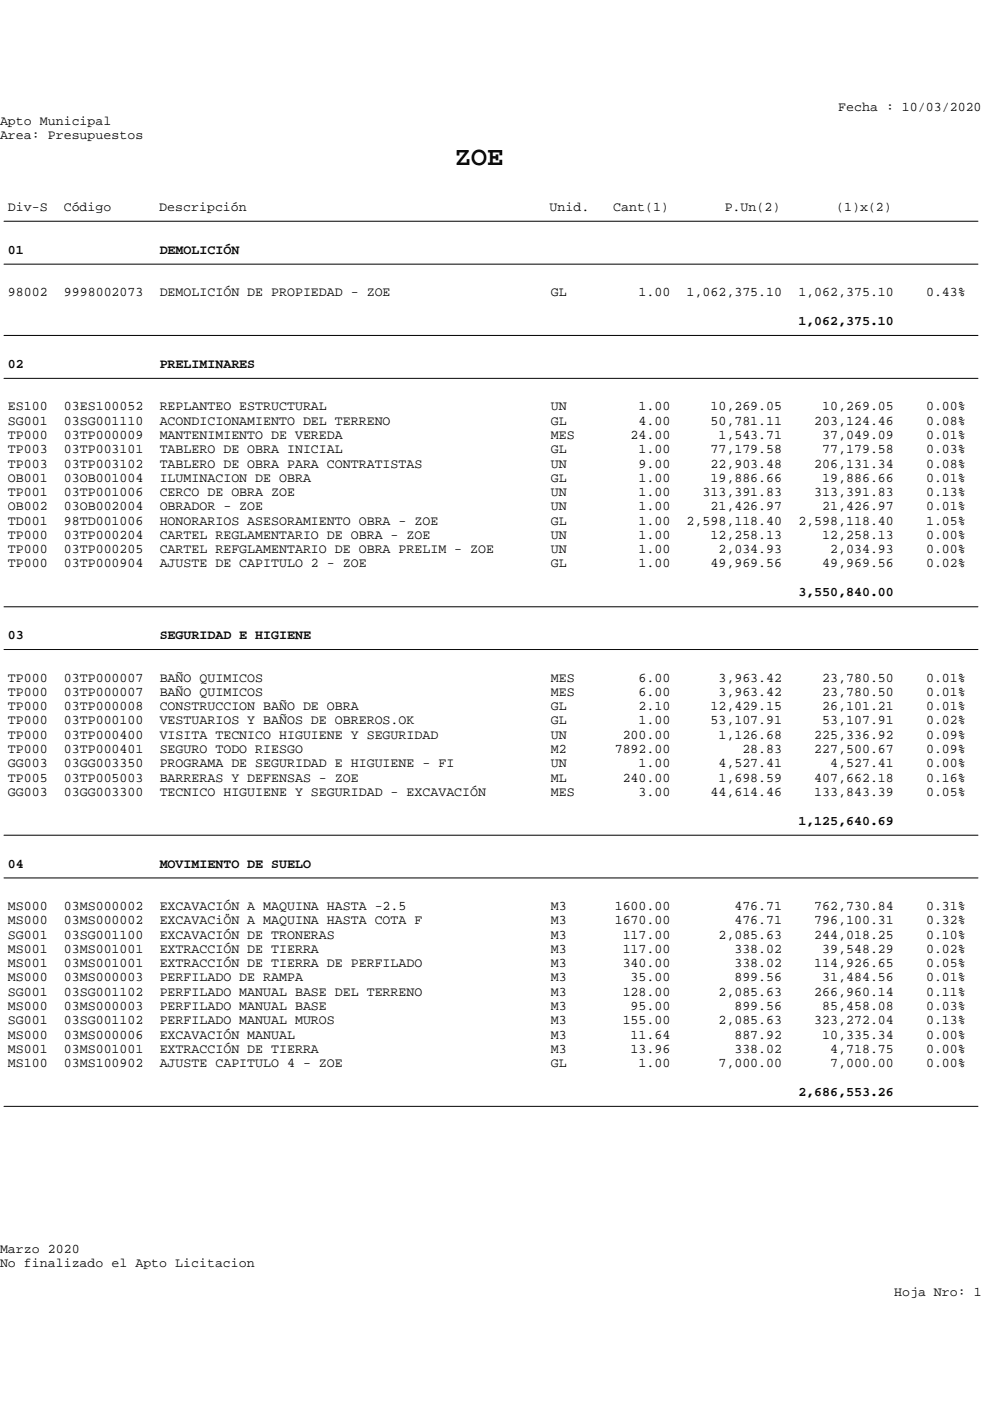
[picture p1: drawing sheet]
<svg xmlns="http://www.w3.org/2000/svg" width="210mm" height="297mm" viewBox="0 0 210 297" stroke-linecap="round" stroke-linejoin="round" font-family="sans-serif">
<defs><g id="words">
<text font-size="5.7" x="96.5" y="35">ZOE</text>
<g font-size="2.8">
<text x="177.8" y="23.5">Fecha : 10/03/2020</text>
<text x="0" y="26.5">Apto Municipal</text>
<text x="0" y="29.5">Area: Presupuestos</text>
<text x="1.7" y="44.6">Div-S</text>
<text x="13.5" y="44.6">Código</text>
<text x="33.8" y="44.6">Descripción</text>
<text x="116.5" y="44.6">Unid.</text>
<text x="130.1" y="44.6">Cant(1)</text>
<text x="153.7" y="44.6">P.Un(2)</text>
<text x="177.4" y="44.6">(1)x(2)</text>
<text x="1.7" y="53.8">01</text>
<text x="33.9" y="53.8">DEMOLICIÓN</text>
<text x="1.7" y="62.8">98002</text>
<text x="13.5" y="62.8">9998002073</text>
<text x="33.9" y="62.8">DEMOLICIÓN DE PROPIEDAD - ZOE</text>
<text x="116.8" y="62.8">GL</text>
<text x="135.4" y="62.8">1.00</text>
<text x="145.6" y="62.8">1,062,375.10</text>
<text x="169.3" y="62.8">1,062,375.10</text>
<text x="196.4" y="62.8">0.43%</text>
<text x="169.3" y="68.9">1,062,375.10</text>
<text x="1.7" y="78">02</text>
<text x="33.9" y="78">PRELIMINARES</text>
<text x="1.7" y="87">ES100</text>
<text x="13.5" y="87">03ES100052</text>
<text x="33.9" y="87">REPLANTEO ESTRUCTURAL</text>
<text x="116.8" y="87">UN</text>
<text x="135.4" y="87">1.00</text>
<text x="150.7" y="87">10,269.05</text>
<text x="174.4" y="87">10,269.05</text>
<text x="196.4" y="87">0.00%</text>
<text x="1.7" y="90">SG001</text>
<text x="1.7" y="93.1">TP000</text>
<text x="13.5" y="90">03SG001110</text>
<text x="13.5" y="93.1">03TP000009</text>
<text x="33.9" y="90">ACONDICIONAMIENTO DEL TERRENO</text>
<text x="33.9" y="93.1">MANTENIMIENTO DE VEREDA</text>
<text x="116.8" y="90">GL</text>
<text x="116.8" y="93.1">MES</text>
<text x="133.8" y="93.1">24.00</text>
<text x="135.4" y="90">4.00</text>
<text x="150.7" y="90">50,781.11</text>
<text x="152.4" y="93.1">1,543.71</text>
<text x="172.7" y="90">203,124.46</text>
<text x="174.4" y="93.1">37,049.09</text>
<text x="196.4" y="90">0.08%</text>
<text x="196.4" y="93.1">0.01%</text>
<text x="1.7" y="96.1">TP003</text>
<text x="1.7" y="99.1">TP003</text>
<text x="13.5" y="96.1">03TP003101</text>
<text x="13.5" y="99.1">03TP003102</text>
<text x="33.9" y="96.1">TABLERO DE OBRA INICIAL</text>
<text x="33.9" y="99.1">TABLERO DE OBRA PARA CONTRATISTAS</text>
<text x="116.8" y="96.1">GL</text>
<text x="116.8" y="99.1">UN</text>
<text x="135.4" y="96.1">1.00</text>
<text x="135.4" y="99.1">9.00</text>
<text x="150.7" y="96.1">77,179.58</text>
<text x="150.7" y="99.1">22,903.48</text>
<text x="172.7" y="99.1">206,131.34</text>
<text x="174.4" y="96.1">77,179.58</text>
<text x="196.4" y="96.1">0.03%</text>
<text x="196.4" y="99.1">0.08%</text>
<text x="1.7" y="102.2">OB001</text>
<text x="1.7" y="105.2">TP001</text>
<text x="13.5" y="102.2">03OB001004</text>
<text x="13.5" y="105.2">03TP001006</text>
<text x="33.9" y="102.2">ILUMINACION DE OBRA</text>
<text x="33.9" y="105.2">CERCO DE OBRA ZOE</text>
<text x="116.8" y="102.2">GL</text>
<text x="116.8" y="105.2">UN</text>
<text x="135.4" y="102.2">1.00</text>
<text x="135.4" y="105.2">1.00</text>
<text x="149" y="105.2">313,391.83</text>
<text x="150.7" y="102.2">19,886.66</text>
<text x="172.7" y="105.2">313,391.83</text>
<text x="174.4" y="102.2">19,886.66</text>
<text x="196.4" y="102.2">0.01%</text>
<text x="196.4" y="105.2">0.13%</text>
<text x="1.7" y="108.2">OB002</text>
<text x="1.7" y="111.2">TD001</text>
<text x="13.5" y="108.2">03OB002004</text>
<text x="13.5" y="111.2">98TD001006</text>
<text x="33.9" y="108.2">OBRADOR - ZOE</text>
<text x="33.9" y="111.2">HONORARIOS ASESORAMIENTO OBRA - ZOE</text>
<text x="116.8" y="108.2">UN</text>
<text x="116.8" y="111.2">GL</text>
<text x="135.4" y="108.2">1.00</text>
<text x="135.4" y="111.2">1.00</text>
<text x="145.6" y="111.2">2,598,118.40</text>
<text x="150.7" y="108.2">21,426.97</text>
<text x="169.3" y="111.2">2,598,118.40</text>
<text x="174.4" y="108.2">21,426.97</text>
<text x="196.4" y="108.2">0.01%</text>
<text x="196.4" y="111.2">1.05%</text>
<text x="1.7" y="114.3">TP000</text>
<text x="1.7" y="117.3">TP000</text>
<text x="13.5" y="114.3">03TP000204</text>
<text x="13.5" y="117.3">03TP000205</text>
<text x="33.9" y="114.3">CARTEL REGLAMENTARIO DE OBRA - ZOE</text>
<text x="33.9" y="117.3">CARTEL REFGLAMENTARIO DE OBRA PRELIM - ZOE</text>
<text x="116.8" y="114.3">UN</text>
<text x="116.8" y="117.3">UN</text>
<text x="135.4" y="114.3">1.00</text>
<text x="135.4" y="117.3">1.00</text>
<text x="150.7" y="114.3">12,258.13</text>
<text x="152.4" y="117.3">2,034.93</text>
<text x="174.4" y="114.3">12,258.13</text>
<text x="176.1" y="117.3">2,034.93</text>
<text x="196.4" y="114.3">0.00%</text>
<text x="196.4" y="117.3">0.00%</text>
<text x="1.7" y="120.3">TP000</text>
<text x="13.5" y="120.3">03TP000904</text>
<text x="33.9" y="120.3">AJUSTE DE CAPITULO 2 - ZOE</text>
<text x="116.8" y="120.3">GL</text>
<text x="135.4" y="120.3">1.00</text>
<text x="150.7" y="120.3">49,969.56</text>
<text x="174.4" y="120.3">49,969.56</text>
<text x="196.4" y="120.3">0.02%</text>
<text x="169.3" y="126.4">3,550,840.00</text>
<text x="1.7" y="135.5">03</text>
<text x="33.9" y="135.5">SEGURIDAD E HIGIENE</text>
<text x="1.7" y="144.5">TP000</text>
<text x="1.7" y="147.6">TP000</text>
<text x="13.5" y="144.5">03TP000007</text>
<text x="13.5" y="147.6">03TP000007</text>
<text x="33.9" y="144.5">BAÑO QUIMICOS</text>
<text x="33.9" y="147.6">BAÑO QUIMICOS</text>
<text x="116.8" y="144.5">MES</text>
<text x="116.8" y="147.6">MES</text>
<text x="135.4" y="144.5">6.00</text>
<text x="135.4" y="147.6">6.00</text>
<text x="152.4" y="144.5">3,963.42</text>
<text x="152.4" y="147.6">3,963.42</text>
<text x="174.4" y="144.5">23,780.50</text>
<text x="174.4" y="147.6">23,780.50</text>
<text x="196.4" y="144.5">0.01%</text>
<text x="196.4" y="147.6">0.01%</text>
<text x="1.7" y="150.6">TP000</text>
<text x="1.7" y="153.6">TP000</text>
<text x="13.5" y="150.6">03TP000008</text>
<text x="13.5" y="153.6">03TP000100</text>
<text x="33.9" y="150.6">CONSTRUCCION BAÑO DE OBRA</text>
<text x="33.9" y="153.6">VESTUARIOS Y BAÑOS DE OBREROS.OK</text>
<text x="116.8" y="150.6">GL</text>
<text x="116.8" y="153.6">GL</text>
<text x="135.4" y="150.6">2.10</text>
<text x="135.4" y="153.6">1.00</text>
<text x="150.7" y="150.6">12,429.15</text>
<text x="150.7" y="153.6">53,107.91</text>
<text x="174.4" y="150.6">26,101.21</text>
<text x="174.4" y="153.6">53,107.91</text>
<text x="196.4" y="150.6">0.01%</text>
<text x="196.4" y="153.6">0.02%</text>
<text x="1.7" y="156.6">TP000</text>
<text x="1.7" y="159.7">TP000</text>
<text x="13.5" y="156.6">03TP000400</text>
<text x="13.5" y="159.7">03TP000401</text>
<text x="33.9" y="156.6">VISITA TECNICO HIGUIENE Y SEGURIDAD</text>
<text x="33.9" y="159.7">SEGURO TODO RIESGO</text>
<text x="116.8" y="156.6">UN</text>
<text x="116.8" y="159.7">M2</text>
<text x="130.4" y="159.7">7892.00</text>
<text x="132.1" y="156.6">200.00</text>
<text x="152.4" y="156.6">1,126.68</text>
<text x="157.5" y="159.7">28.83</text>
<text x="172.7" y="156.6">225,336.92</text>
<text x="172.7" y="159.7">227,500.67</text>
<text x="196.4" y="156.6">0.09%</text>
<text x="196.4" y="159.7">0.09%</text>
<text x="1.7" y="162.7">GG003</text>
<text x="1.7" y="165.7">TP005</text>
<text x="13.5" y="162.7">03GG003350</text>
<text x="13.5" y="165.7">03TP005003</text>
<text x="33.9" y="162.7">PROGRAMA DE SEGURIDAD E HIGUIENE - FI</text>
<text x="33.9" y="165.7">BARRERAS Y DEFENSAS - ZOE</text>
<text x="116.8" y="162.7">UN</text>
<text x="116.8" y="165.7">ML</text>
<text x="132.1" y="165.7">240.00</text>
<text x="135.4" y="162.7">1.00</text>
<text x="152.4" y="162.7">4,527.41</text>
<text x="152.4" y="165.7">1,698.59</text>
<text x="172.7" y="165.7">407,662.18</text>
<text x="176.1" y="162.7">4,527.41</text>
<text x="196.4" y="162.7">0.00%</text>
<text x="196.4" y="165.7">0.16%</text>
<text x="1.7" y="168.7">GG003</text>
<text x="13.5" y="168.7">03GG003300</text>
<text x="33.9" y="168.7">TECNICO HIGUIENE Y SEGURIDAD - EXCAVACIÓN</text>
<text x="116.8" y="168.7">MES</text>
<text x="135.4" y="168.7">3.00</text>
<text x="150.7" y="168.7">44,614.46</text>
<text x="172.7" y="168.7">133,843.39</text>
<text x="196.4" y="168.7">0.05%</text>
<text x="169.3" y="174.9">1,125,640.69</text>
<text x="1.7" y="183.9">04</text>
<text x="33.9" y="183.9">MOVIMIENTO DE SUELO</text>
<text x="1.7" y="193">MS000</text>
<text x="1.7" y="196">MS000</text>
<text x="13.5" y="193">03MS000002</text>
<text x="13.5" y="196">03MS000002</text>
<text x="33.9" y="193">EXCAVACIÓN A MAQUINA HASTA -2.5</text>
<text x="33.9" y="196">EXCAVACiÖN A MAQUINA HASTA COTA F</text>
<text x="116.8" y="193">M3</text>
<text x="116.8" y="196">M3</text>
<text x="130.4" y="193">1600.00</text>
<text x="130.4" y="196">1670.00</text>
<text x="155.8" y="193">476.71</text>
<text x="155.8" y="196">476.71</text>
<text x="172.7" y="193">762,730.84</text>
<text x="172.7" y="196">796,100.31</text>
<text x="196.4" y="193">0.31%</text>
<text x="196.4" y="196">0.32%</text>
<text x="1.7" y="199">SG001</text>
<text x="1.7" y="202">MS001</text>
<text x="13.5" y="199">03SG001100</text>
<text x="13.5" y="202">03MS001001</text>
<text x="33.9" y="199">EXCAVACIÓN DE TRONERAS</text>
<text x="33.9" y="202">EXTRACCIÓN DE TIERRA</text>
<text x="116.8" y="199">M3</text>
<text x="116.8" y="202">M3</text>
<text x="132.1" y="199">117.00</text>
<text x="132.1" y="202">117.00</text>
<text x="152.4" y="199">2,085.63</text>
<text x="155.8" y="202">338.02</text>
<text x="172.7" y="199">244,018.25</text>
<text x="174.4" y="202">39,548.29</text>
<text x="196.4" y="199">0.10%</text>
<text x="196.4" y="202">0.02%</text>
<text x="1.7" y="205.1">MS001</text>
<text x="1.7" y="208.1">MS000</text>
<text x="13.5" y="205.1">03MS001001</text>
<text x="13.5" y="208.1">03MS000003</text>
<text x="33.9" y="205.1">EXTRACCIÓN DE TIERRA DE PERFILADO</text>
<text x="33.9" y="208.1">PERFILADO DE RAMPA</text>
<text x="116.8" y="205.1">M3</text>
<text x="116.8" y="208.1">M3</text>
<text x="132.1" y="205.1">340.00</text>
<text x="133.8" y="208.1">35.00</text>
<text x="155.8" y="205.1">338.02</text>
<text x="155.8" y="208.1">899.56</text>
<text x="172.7" y="205.1">114,926.65</text>
<text x="174.4" y="208.1">31,484.56</text>
<text x="196.4" y="205.1">0.05%</text>
<text x="196.4" y="208.1">0.01%</text>
<text x="1.7" y="211.1">SG001</text>
<text x="1.7" y="214.1">MS000</text>
<text x="13.5" y="211.1">03SG001102</text>
<text x="13.5" y="214.1">03MS000003</text>
<text x="33.9" y="211.1">PERFILADO MANUAL BASE DEL TERRENO</text>
<text x="33.9" y="214.1">PERFILADO MANUAL BASE</text>
<text x="116.8" y="211.1">M3</text>
<text x="116.8" y="214.1">M3</text>
<text x="132.1" y="211.1">128.00</text>
<text x="133.8" y="214.1">95.00</text>
<text x="152.4" y="211.1">2,085.63</text>
<text x="155.8" y="214.1">899.56</text>
<text x="172.7" y="211.1">266,960.14</text>
<text x="174.4" y="214.1">85,458.08</text>
<text x="196.4" y="211.1">0.11%</text>
<text x="196.4" y="214.1">0.03%</text>
<text x="1.7" y="217.2">SG001</text>
<text x="1.7" y="220.2">MS000</text>
<text x="13.5" y="217.2">03SG001102</text>
<text x="13.5" y="220.2">03MS000006</text>
<text x="33.9" y="217.2">PERFILADO MANUAL MUROS</text>
<text x="33.9" y="220.2">EXCAVACIÓN MANUAL</text>
<text x="116.8" y="217.2">M3</text>
<text x="116.8" y="220.2">M3</text>
<text x="132.1" y="217.2">155.00</text>
<text x="133.8" y="220.2">11.64</text>
<text x="152.4" y="217.2">2,085.63</text>
<text x="155.8" y="220.2">887.92</text>
<text x="172.7" y="217.2">323,272.04</text>
<text x="174.4" y="220.2">10,335.34</text>
<text x="196.4" y="217.2">0.13%</text>
<text x="196.4" y="220.2">0.00%</text>
<text x="1.7" y="223.2">MS001</text>
<text x="1.7" y="226.3">MS100</text>
<text x="13.5" y="223.2">03MS001001</text>
<text x="13.5" y="226.3">03MS100902</text>
<text x="33.9" y="223.2">EXTRACCIÓN DE TIERRA</text>
<text x="33.9" y="226.3">AJUSTE CAPITULO 4 - ZOE</text>
<text x="116.8" y="223.2">M3</text>
<text x="116.8" y="226.3">GL</text>
<text x="133.8" y="223.2">13.96</text>
<text x="135.4" y="226.3">1.00</text>
<text x="152.4" y="226.3">7,000.00</text>
<text x="155.8" y="223.2">338.02</text>
<text x="176.1" y="223.2">4,718.75</text>
<text x="176.1" y="226.3">7,000.00</text>
<text x="196.4" y="223.2">0.00%</text>
<text x="196.4" y="226.3">0.00%</text>
<text x="169.3" y="232.4">2,686,553.26</text>
<text x="0" y="265.6">Marzo 2020</text>
<text x="0" y="268.6">No finalizado el Apto Licitacion</text>
<text x="189.7" y="274.7">Hoja Nro: 1</text>
</g>
</g></defs>
<path d="M.8 46.9h206.6" fill="none" stroke="#000" stroke-width=".21"/>
<g fill="#fff">
<path d="M1.7 51.5h16.9v3.1h-16.9z"/>
<path d="M33.9 51.5h50.8v3.1h-50.8z"/>
</g>
<path d="M.8 56h206.6" fill="none" stroke="#000" stroke-width=".21"/>
<g fill="#fff">
<path d="M1.7 60.5h8.5v3.1h-8.5z"/>
<path d="M13.5 60.5h17v3.1h-17z"/>
<path d="M33.9 60.5h79.6v3.1h-79.6z"/>
<path d="M116.8 60.5h8.5v3.1h-8.5z"/>
<path d="M128.7 60.5h13.5v3.1h-13.5z"/>
<path d="M145.6 60.5h20.3v3.1h-20.3z"/>
<path d="M169.3 60.5h20.4v3.1h-20.4z"/>
<path d="M193 60.5h11.9v3.1h-11.9z"/>
<path d="M169.3 66.6h20.4v3.2h-20.4z"/>
</g>
<path d="M.8 71.1h206.6" fill="none" stroke="#000" stroke-width=".21"/>
<g fill="#fff">
<path d="M1.7 75.7h16.9v3.1h-16.9z"/>
<path d="M33.9 75.7h50.8v3.1h-50.8z"/>
</g>
<path d="M.8 80.2h206.6" fill="none" stroke="#000" stroke-width=".21"/>
<g fill="#fff">
<path d="M1.7 84.8h8.5v3h-8.5z"/>
<path d="M13.5 84.8h17v3h-17z"/>
<path d="M33.9 84.8h79.6v3h-79.6z"/>
<path d="M116.8 84.8h8.5v3h-8.5z"/>
<path d="M128.7 84.8h13.5v3h-13.5z"/>
<path d="M145.6 84.8h20.3v3h-20.3z"/>
<path d="M169.3 84.8h20.4v3h-20.4z"/>
<path d="M193 84.8h11.9v3h-11.9z"/>
<path d="M1.7 87.8h8.5v3h-8.5z"/>
<path d="M13.5 87.8h17v3h-17z"/>
<path d="M33.9 87.8h79.6v3h-79.6z"/>
<path d="M116.8 87.8h8.5v3h-8.5z"/>
<path d="M128.7 87.8h13.5v3h-13.5z"/>
<path d="M145.6 87.8h20.3v3h-20.3z"/>
<path d="M169.3 87.8h20.4v3h-20.4z"/>
<path d="M193 87.8h11.9v3h-11.9z"/>
<path d="M1.7 90.8h8.5v3h-8.5z"/>
<path d="M13.5 90.8h17v3h-17z"/>
<path d="M33.9 90.8h79.6v3h-79.6z"/>
<path d="M116.8 90.8h8.5v3h-8.5z"/>
<path d="M128.7 90.8h13.5v3h-13.5z"/>
<path d="M145.6 90.8h20.3v3h-20.3z"/>
<path d="M169.3 90.8h20.4v3h-20.4z"/>
<path d="M193 90.8h11.9v3h-11.9z"/>
<path d="M1.7 93.8h8.5v3.1h-8.5z"/>
<path d="M13.5 93.8h17v3.1h-17z"/>
<path d="M33.9 93.8h79.6v3.1h-79.6z"/>
<path d="M116.8 93.8h8.5v3.1h-8.5z"/>
<path d="M128.7 93.8h13.5v3.1h-13.5z"/>
<path d="M145.6 93.8h20.3v3.1h-20.3z"/>
<path d="M169.3 93.8h20.4v3.1h-20.4z"/>
<path d="M193 93.8h11.9v3.1h-11.9z"/>
<path d="M1.7 96.9h8.5v3h-8.5z"/>
<path d="M13.5 96.9h17v3h-17z"/>
<path d="M33.9 96.9h79.6v3h-79.6z"/>
<path d="M116.8 96.9h8.5v3h-8.5z"/>
<path d="M128.7 96.9h13.5v3h-13.5z"/>
<path d="M145.6 96.9h20.3v3h-20.3z"/>
<path d="M169.3 96.9h20.4v3h-20.4z"/>
<path d="M193 96.9h11.9v3h-11.9z"/>
<path d="M1.7 99.9h8.5v3h-8.5z"/>
<path d="M13.5 99.9h17v3h-17z"/>
<path d="M33.9 99.9h79.6v3h-79.6z"/>
<path d="M116.8 99.9h8.5v3h-8.5z"/>
<path d="M128.7 99.9h13.5v3h-13.5z"/>
<path d="M145.6 99.9h20.3v3h-20.3z"/>
<path d="M169.3 99.9h20.4v3h-20.4z"/>
<path d="M193 99.9h11.9v3h-11.9z"/>
<path d="M1.7 102.9h8.5v3h-8.5z"/>
<path d="M13.5 102.9h17v3h-17z"/>
<path d="M33.9 102.9h79.6v3h-79.6z"/>
<path d="M116.8 102.9h8.5v3h-8.5z"/>
<path d="M128.7 102.9h13.5v3h-13.5z"/>
<path d="M145.6 102.9h20.3v3h-20.3z"/>
<path d="M169.3 102.9h20.4v3h-20.4z"/>
<path d="M193 102.9h11.9v3h-11.9z"/>
<path d="M1.7 105.9h8.5v3.1h-8.5z"/>
<path d="M13.5 105.9h17v3.1h-17z"/>
<path d="M33.9 105.9h79.6v3.1h-79.6z"/>
<path d="M116.8 105.9h8.5v3.1h-8.5z"/>
<path d="M128.7 105.9h13.5v3.1h-13.5z"/>
<path d="M145.6 105.9h20.3v3.1h-20.3z"/>
<path d="M169.3 105.9h20.4v3.1h-20.4z"/>
<path d="M193 105.9h11.9v3.1h-11.9z"/>
<path d="M1.7 109h8.5v3h-8.5z"/>
<path d="M13.5 109h17v3h-17z"/>
<path d="M33.9 109h79.6v3h-79.6z"/>
<path d="M116.8 109h8.5v3h-8.5z"/>
<path d="M128.7 109h13.5v3h-13.5z"/>
<path d="M145.6 109h20.3v3h-20.3z"/>
<path d="M169.3 109h20.4v3h-20.4z"/>
<path d="M193 109h11.9v3h-11.9z"/>
<path d="M1.7 112h8.5v3h-8.5z"/>
<path d="M13.5 112h17v3h-17z"/>
<path d="M33.9 112h79.6v3h-79.6z"/>
<path d="M116.8 112h8.5v3h-8.5z"/>
<path d="M128.7 112h13.5v3h-13.5z"/>
<path d="M145.6 112h20.3v3h-20.3z"/>
<path d="M169.3 112h20.4v3h-20.4z"/>
<path d="M193 112h11.9v3h-11.9z"/>
<path d="M1.7 115h8.5v3h-8.5z"/>
<path d="M13.5 115h17v3h-17z"/>
<path d="M33.9 115h79.6v3h-79.6z"/>
<path d="M116.8 115h8.5v3h-8.5z"/>
<path d="M128.7 115h13.5v3h-13.5z"/>
<path d="M145.6 115h20.3v3h-20.3z"/>
<path d="M169.3 115h20.4v3h-20.4z"/>
<path d="M193 115h11.9v3h-11.9z"/>
<path d="M1.7 118h8.5v3.1h-8.5z"/>
<path d="M13.5 118h17v3.1h-17z"/>
<path d="M33.9 118h79.6v3.1h-79.6z"/>
<path d="M116.8 118h8.5v3.1h-8.5z"/>
<path d="M128.7 118h13.5v3.1h-13.5z"/>
<path d="M145.6 118h20.3v3.1h-20.3z"/>
<path d="M169.3 118h20.4v3.1h-20.4z"/>
<path d="M193 118h11.9v3.1h-11.9z"/>
<path d="M169.3 124.1h20.4v3.2h-20.4z"/>
</g>
<path d="M.8 128.7h206.6" fill="none" stroke="#000" stroke-width=".21"/>
<g fill="#fff">
<path d="M1.7 133.2h16.9v3.2h-16.9z"/>
<path d="M33.9 133.2h50.8v3.2h-50.8z"/>
</g>
<path d="M.8 137.7h206.6" fill="none" stroke="#000" stroke-width=".21"/>
<g fill="#fff">
<path d="M1.7 142.3h8.5v3h-8.5z"/>
<path d="M13.5 142.3h17v3h-17z"/>
<path d="M33.9 142.3h79.6v3h-79.6z"/>
<path d="M116.8 142.3h8.5v3h-8.5z"/>
<path d="M128.7 142.3h13.5v3h-13.5z"/>
<path d="M145.6 142.3h20.3v3h-20.3z"/>
<path d="M169.3 142.3h20.4v3h-20.4z"/>
<path d="M193 142.3h11.9v3h-11.9z"/>
<path d="M1.7 145.3h8.5v3h-8.5z"/>
<path d="M13.5 145.3h17v3h-17z"/>
<path d="M33.9 145.3h79.6v3h-79.6z"/>
<path d="M116.8 145.3h8.5v3h-8.5z"/>
<path d="M128.7 145.3h13.5v3h-13.5z"/>
<path d="M145.6 145.3h20.3v3h-20.3z"/>
<path d="M169.3 145.3h20.4v3h-20.4z"/>
<path d="M193 145.3h11.9v3h-11.9z"/>
<path d="M1.7 148.3h8.5v3h-8.5z"/>
<path d="M13.5 148.3h17v3h-17z"/>
<path d="M33.9 148.3h79.6v3h-79.6z"/>
<path d="M116.8 148.3h8.5v3h-8.5z"/>
<path d="M128.7 148.3h13.5v3h-13.5z"/>
<path d="M145.6 148.3h20.3v3h-20.3z"/>
<path d="M169.3 148.3h20.4v3h-20.4z"/>
<path d="M193 148.3h11.9v3h-11.9z"/>
<path d="M1.7 151.3h8.5v3.1h-8.5z"/>
<path d="M13.5 151.3h17v3.1h-17z"/>
<path d="M33.9 151.3h79.6v3.1h-79.6z"/>
<path d="M116.8 151.3h8.5v3.1h-8.5z"/>
<path d="M128.7 151.3h13.5v3.1h-13.5z"/>
<path d="M145.6 151.3h20.3v3.1h-20.3z"/>
<path d="M169.3 151.3h20.4v3.1h-20.4z"/>
<path d="M193 151.3h11.9v3.1h-11.9z"/>
<path d="M1.7 154.4h8.5v3h-8.5z"/>
<path d="M13.5 154.4h17v3h-17z"/>
<path d="M33.9 154.4h79.6v3h-79.6z"/>
<path d="M116.8 154.4h8.5v3h-8.5z"/>
<path d="M128.7 154.4h13.5v3h-13.5z"/>
<path d="M145.6 154.4h20.3v3h-20.3z"/>
<path d="M169.3 154.4h20.4v3h-20.4z"/>
<path d="M193 154.4h11.9v3h-11.9z"/>
<path d="M1.7 157.4h8.5v3h-8.5z"/>
<path d="M13.5 157.4h17v3h-17z"/>
<path d="M33.9 157.4h79.6v3h-79.6z"/>
<path d="M116.8 157.4h8.5v3h-8.5z"/>
<path d="M128.7 157.4h13.5v3h-13.5z"/>
<path d="M145.6 157.4h20.3v3h-20.3z"/>
<path d="M169.3 157.4h20.4v3h-20.4z"/>
<path d="M193 157.4h11.9v3h-11.9z"/>
<path d="M1.7 160.4h8.5v3h-8.5z"/>
<path d="M13.5 160.4h17v3h-17z"/>
<path d="M33.9 160.4h79.6v3h-79.6z"/>
<path d="M116.8 160.4h8.5v3h-8.5z"/>
<path d="M128.7 160.4h13.5v3h-13.5z"/>
<path d="M145.6 160.4h20.3v3h-20.3z"/>
<path d="M169.3 160.4h20.4v3h-20.4z"/>
<path d="M193 160.4h11.9v3h-11.9z"/>
<path d="M1.7 163.4h8.5v3.1h-8.5z"/>
<path d="M13.5 163.4h17v3.1h-17z"/>
<path d="M33.9 163.4h79.6v3.1h-79.6z"/>
<path d="M116.8 163.4h8.5v3.1h-8.5z"/>
<path d="M128.7 163.4h13.5v3.1h-13.5z"/>
<path d="M145.6 163.4h20.3v3.1h-20.3z"/>
<path d="M169.3 163.4h20.4v3.1h-20.4z"/>
<path d="M193 163.4h11.9v3.1h-11.9z"/>
<path d="M1.7 166.5h8.5v3h-8.5z"/>
<path d="M13.5 166.5h17v3h-17z"/>
<path d="M33.9 166.5h79.6v3h-79.6z"/>
<path d="M116.8 166.5h8.5v3h-8.5z"/>
<path d="M128.7 166.5h13.5v3h-13.5z"/>
<path d="M145.6 166.5h20.3v3h-20.3z"/>
<path d="M169.3 166.5h20.4v3h-20.4z"/>
<path d="M193 166.5h11.9v3h-11.9z"/>
<path d="M169.3 172.5h20.4v3.2h-20.4z"/>
</g>
<path d="M.8 177.1h206.6" fill="none" stroke="#000" stroke-width=".21"/>
<g fill="#fff">
<path d="M1.7 181.6h16.9v3.2h-16.9z"/>
<path d="M33.8 181.6h50.9v3.2h-50.9z"/>
</g>
<path d="M.8 186.1h206.6" fill="none" stroke="#000" stroke-width=".21"/>
<g fill="#fff">
<path d="M1.7 190.7h8.5v3h-8.5z"/>
<path d="M13.5 190.7h17v3h-17z"/>
<path d="M33.9 190.7h79.6v3h-79.6z"/>
<path d="M116.8 190.7h8.5v3h-8.5z"/>
<path d="M128.7 190.7h13.5v3h-13.5z"/>
<path d="M145.6 190.7h20.3v3h-20.3z"/>
<path d="M169.3 190.7h20.4v3h-20.4z"/>
<path d="M193 190.7h11.9v3h-11.9z"/>
<path d="M1.7 193.7h8.5v3h-8.5z"/>
<path d="M13.5 193.7h17v3h-17z"/>
<path d="M33.9 193.7h79.6v3h-79.6z"/>
<path d="M116.8 193.7h8.5v3h-8.5z"/>
<path d="M128.7 193.7h13.5v3h-13.5z"/>
<path d="M145.6 193.7h20.3v3h-20.3z"/>
<path d="M169.3 193.7h20.4v3h-20.4z"/>
<path d="M193 193.7h11.9v3h-11.9z"/>
<path d="M1.7 196.7h8.5v3.1h-8.5z"/>
<path d="M13.5 196.7h17v3.1h-17z"/>
<path d="M33.9 196.7h79.6v3.1h-79.6z"/>
<path d="M116.8 196.7h8.5v3.1h-8.5z"/>
<path d="M128.7 196.7h13.5v3.1h-13.5z"/>
<path d="M145.6 196.7h20.3v3.1h-20.3z"/>
<path d="M169.3 196.7h20.4v3.1h-20.4z"/>
<path d="M193 196.7h11.9v3.1h-11.9z"/>
<path d="M1.7 199.8h8.5v3h-8.5z"/>
<path d="M13.5 199.8h17v3h-17z"/>
<path d="M33.9 199.8h79.6v3h-79.6z"/>
<path d="M116.8 199.8h8.5v3h-8.5z"/>
<path d="M128.7 199.8h13.5v3h-13.5z"/>
<path d="M145.6 199.8h20.3v3h-20.3z"/>
<path d="M169.3 199.8h20.4v3h-20.4z"/>
<path d="M193 199.8h11.9v3h-11.9z"/>
<path d="M1.7 202.8h8.5v3h-8.5z"/>
<path d="M13.5 202.8h17v3h-17z"/>
<path d="M33.9 202.8h79.6v3h-79.6z"/>
<path d="M116.8 202.8h8.5v3h-8.5z"/>
<path d="M128.7 202.8h13.5v3h-13.5z"/>
<path d="M145.6 202.8h20.3v3h-20.3z"/>
<path d="M169.3 202.8h20.4v3h-20.4z"/>
<path d="M193 202.8h11.9v3h-11.9z"/>
<path d="M1.7 205.8h8.5v3.1h-8.5z"/>
<path d="M13.5 205.8h17v3.1h-17z"/>
<path d="M33.9 205.8h79.6v3.1h-79.6z"/>
<path d="M116.8 205.8h8.5v3.1h-8.5z"/>
<path d="M128.7 205.8h13.5v3.1h-13.5z"/>
<path d="M145.6 205.8h20.3v3.1h-20.3z"/>
<path d="M169.3 205.8h20.4v3.1h-20.4z"/>
<path d="M193 205.8h11.9v3.1h-11.9z"/>
<path d="M1.7 208.9h8.5v3h-8.5z"/>
<path d="M13.5 208.9h17v3h-17z"/>
<path d="M33.9 208.9h79.6v3h-79.6z"/>
<path d="M116.8 208.9h8.5v3h-8.5z"/>
<path d="M128.7 208.9h13.5v3h-13.5z"/>
<path d="M145.6 208.9h20.3v3h-20.3z"/>
<path d="M169.3 208.9h20.4v3h-20.4z"/>
<path d="M193 208.9h11.9v3h-11.9z"/>
<path d="M1.7 211.9h8.5v3h-8.5z"/>
<path d="M13.5 211.9h17v3h-17z"/>
<path d="M33.9 211.9h79.6v3h-79.6z"/>
<path d="M116.8 211.9h8.5v3h-8.5z"/>
<path d="M128.7 211.9h13.5v3h-13.5z"/>
<path d="M145.6 211.9h20.3v3h-20.3z"/>
<path d="M169.3 211.9h20.4v3h-20.4z"/>
<path d="M193 211.9h11.9v3h-11.9z"/>
<path d="M1.7 214.9h8.5v3h-8.5z"/>
<path d="M13.5 214.9h17v3h-17z"/>
<path d="M33.9 214.9h79.6v3h-79.6z"/>
<path d="M116.8 214.9h8.5v3h-8.5z"/>
<path d="M128.7 214.9h13.5v3h-13.5z"/>
<path d="M145.6 214.9h20.3v3h-20.3z"/>
<path d="M169.3 214.9h20.4v3h-20.4z"/>
<path d="M193 214.9h11.9v3h-11.9z"/>
<path d="M1.7 217.9h8.5v3.1h-8.5z"/>
<path d="M13.5 217.9h17v3.1h-17z"/>
<path d="M33.9 217.9h79.6v3.1h-79.6z"/>
<path d="M116.8 217.9h8.5v3.1h-8.5z"/>
<path d="M128.7 217.9h13.5v3.1h-13.5z"/>
<path d="M145.6 217.9h20.3v3.1h-20.3z"/>
<path d="M169.3 217.9h20.4v3.1h-20.4z"/>
<path d="M193 217.9h11.9v3.1h-11.9z"/>
<path d="M1.7 221h8.5v3h-8.5z"/>
<path d="M13.5 221h17v3h-17z"/>
<path d="M33.9 221h79.6v3h-79.6z"/>
<path d="M116.8 221h8.5v3h-8.5z"/>
<path d="M128.7 221h13.5v3h-13.5z"/>
<path d="M145.6 221h20.3v3h-20.3z"/>
<path d="M169.3 221h20.4v3h-20.4z"/>
<path d="M193 221h11.9v3h-11.9z"/>
<path d="M1.7 224h8.5v3h-8.5z"/>
<path d="M13.5 224h17v3h-17z"/>
<path d="M33.9 224h79.6v3h-79.6z"/>
<path d="M116.8 224h8.5v3h-8.5z"/>
<path d="M128.7 224h13.5v3h-13.5z"/>
<path d="M145.6 224h20.3v3h-20.3z"/>
<path d="M169.3 224h20.4v3h-20.4z"/>
<path d="M193 224h11.9v3h-11.9z"/>
<path d="M169.3 230h20.4v3.2h-20.4z"/>
</g>
<path d="M.8 234.6h206.6" fill="none" stroke="#000" stroke-width=".21"/>
<g fill="#fff">
<path d="M0 263.3h16.9v3.1h-16.9z"/>
<path d="M0 266.4h54.2v3h-54.2z"/>
<path d="M189.7 272.4h18.6v3h-18.6z"/>
</g>
<use href="#words"/>
</svg>
